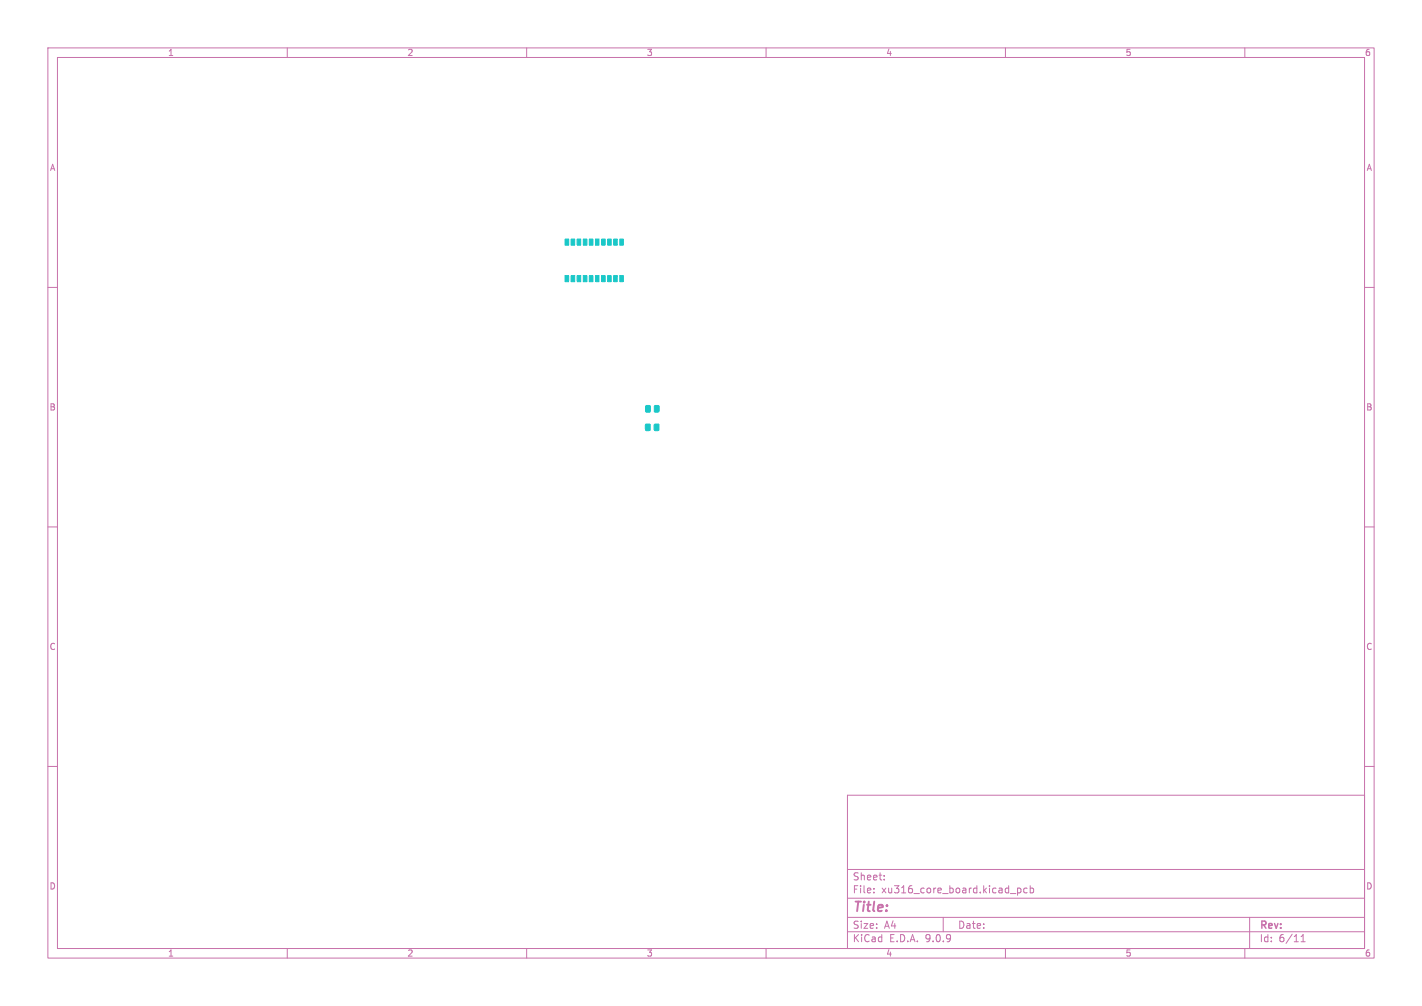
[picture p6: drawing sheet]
<svg xmlns="http://www.w3.org/2000/svg" width="297mm" height="210mm" viewBox="0 0 297 210" stroke-linecap="round" stroke-linejoin="round" font-family="sans-serif">
<defs><g id="words">
<text font-size="2.8" fill="#c872ab" x="178" y="190.9">Title:</text>
<g font-size="2.1" fill="#c872ab">
<text x="178" y="184">Sheet:</text>
<text x="178" y="186.7">File:</text>
<text x="184.1" y="186.7">xu316_core_board.kicad_pcb</text>
<text x="178" y="196.9">KiCad</text>
<text x="178" y="194.1">Size:</text>
<text x="184.7" y="194.1">A4</text>
<text x="185.7" y="196.9">E.D.A.</text>
<text x="193.3" y="196.9">9.0.9</text>
<text x="200" y="194.1">Date:</text>
<text x="263" y="194.3">Rev:</text>
<text x="263" y="196.9">Id:</text>
<text x="267.1" y="196.9">6/11</text>
</g>
<g font-size="1.8" fill="#c872ab">
<text x="35" y="11.9">1</text>
<text x="85" y="11.9">2</text>
<text x="135" y="11.9">3</text>
<text x="185" y="11.9">4</text>
<text x="235" y="11.9">5</text>
<text x="285" y="11.9">6</text>
<text x="10.3" y="35.9">A</text>
<text x="285.4" y="35.9">A</text>
<text x="10.3" y="85.9">B</text>
<text x="285.3" y="85.9">B</text>
<text x="10.3" y="135.9">C</text>
<text x="285.3" y="135.9">C</text>
<text x="10.3" y="185.9">D</text>
<text x="285.3" y="185.9">D</text>
<text x="35" y="199.9">1</text>
<text x="85" y="199.9">2</text>
<text x="135" y="199.9">3</text>
<text x="185" y="199.9">4</text>
<text x="235" y="199.9">5</text>
<text x="285" y="199.9">6</text>
</g>
</g></defs>
<g fill="none" stroke="#c872ab" stroke-width=".21">
<path d="M10 10h277v190h-277zM12 12h273v186h-273zM60 10v2M110 10v2M160 10v2M210 10v2M260 10v2M10 60h2M285 60h2M10 110h2M285 110h2M10 160h2"/>
<path d="M177 166h108v32h-108zM285 160h2M60 198v2M110 198v2M160 198v2M177 194.5h108M177 191.5h108M177 187.5h108M177 181.5h108M182.5 186.3v.1M182.5 185.5v.1M184.7 183.6v.1"/>
<path d="M184.7 182.8v.1M197 191.5v3M210 198v2M211 186.5h1.2M212.5 185.4v1.5M212.5 185.5l.5-.1 .2 .3-.1 .6h-.6M214.5 185.5l-.4-.1-.3 .3 .2 .6h.5M215.2 185.5l.4-.1 .3 .3-.2 .6h-.5M215.2 184.9v1.5M260 198v2M261 191.5v6.5M271.7 196.6h.9"/>
<path d="M271.7 195.5l.5-.4v1.5"/>
</g>
<g fill="#1ac8c8" stroke="#1ac8c8" stroke-width=".21">
<path d="M118 49.9h.8v1.3h-.8z"/>
<path d="M119.3 49.9h.7v1.3h-.7z"/>
<path d="M120.5 49.9h.8v1.3h-.8z"/>
<path d="M121.8 49.9h.8v1.3h-.8z"/>
<path d="M123.1 49.9h.7v1.3h-.7z"/>
<path d="M124.4 49.9h.7v1.3h-.7z"/>
<path d="M125.6 49.9h.8v1.3h-.8z"/>
<path d="M126.9 49.9h.8v1.3h-.8z"/>
<path d="M128.2 49.9h.7v1.3h-.7z"/>
<path d="M129.4 49.9h.8v1.3h-.8z"/>
<path d="M129.4 57.5h.8v1.3h-.8z"/>
<path d="M128.2 57.5h.7v1.3h-.7z"/>
<path d="M126.9 57.5h.8v1.3h-.8z"/>
<path d="M125.6 57.5h.8v1.3h-.8z"/>
<path d="M124.4 57.5h.7v1.3h-.7z"/>
<path d="M123.1 57.5h.7v1.3h-.7z"/>
<path d="M121.8 57.5h.8v1.3h-.8z"/>
<path d="M120.5 57.5h.8v1.3h-.8z"/>
<path d="M119.3 57.5h.7v1.3h-.7z"/>
<path d="M118 57.5h.8v1.3h-.8z"/>
<path d="M136.7 88.6l.7-.1 .2 .2v1l-.1 .2h-.6l-.3-.2z"/>
<path d="M134.9 88.6l.7-.1 .2 .2v1l-.1 .2h-.7l-.2-.2z"/>
<path d="M136.7 84.7l.7-.1 .3 .2v1l-.2 .2h-.6l-.2-.1z"/>
<path d="M134.9 84.7l.7-.1 .2 .2v1l-.1 .2h-.6l-.3-.1z"/>
</g>
<use href="#words"/>
</svg>
